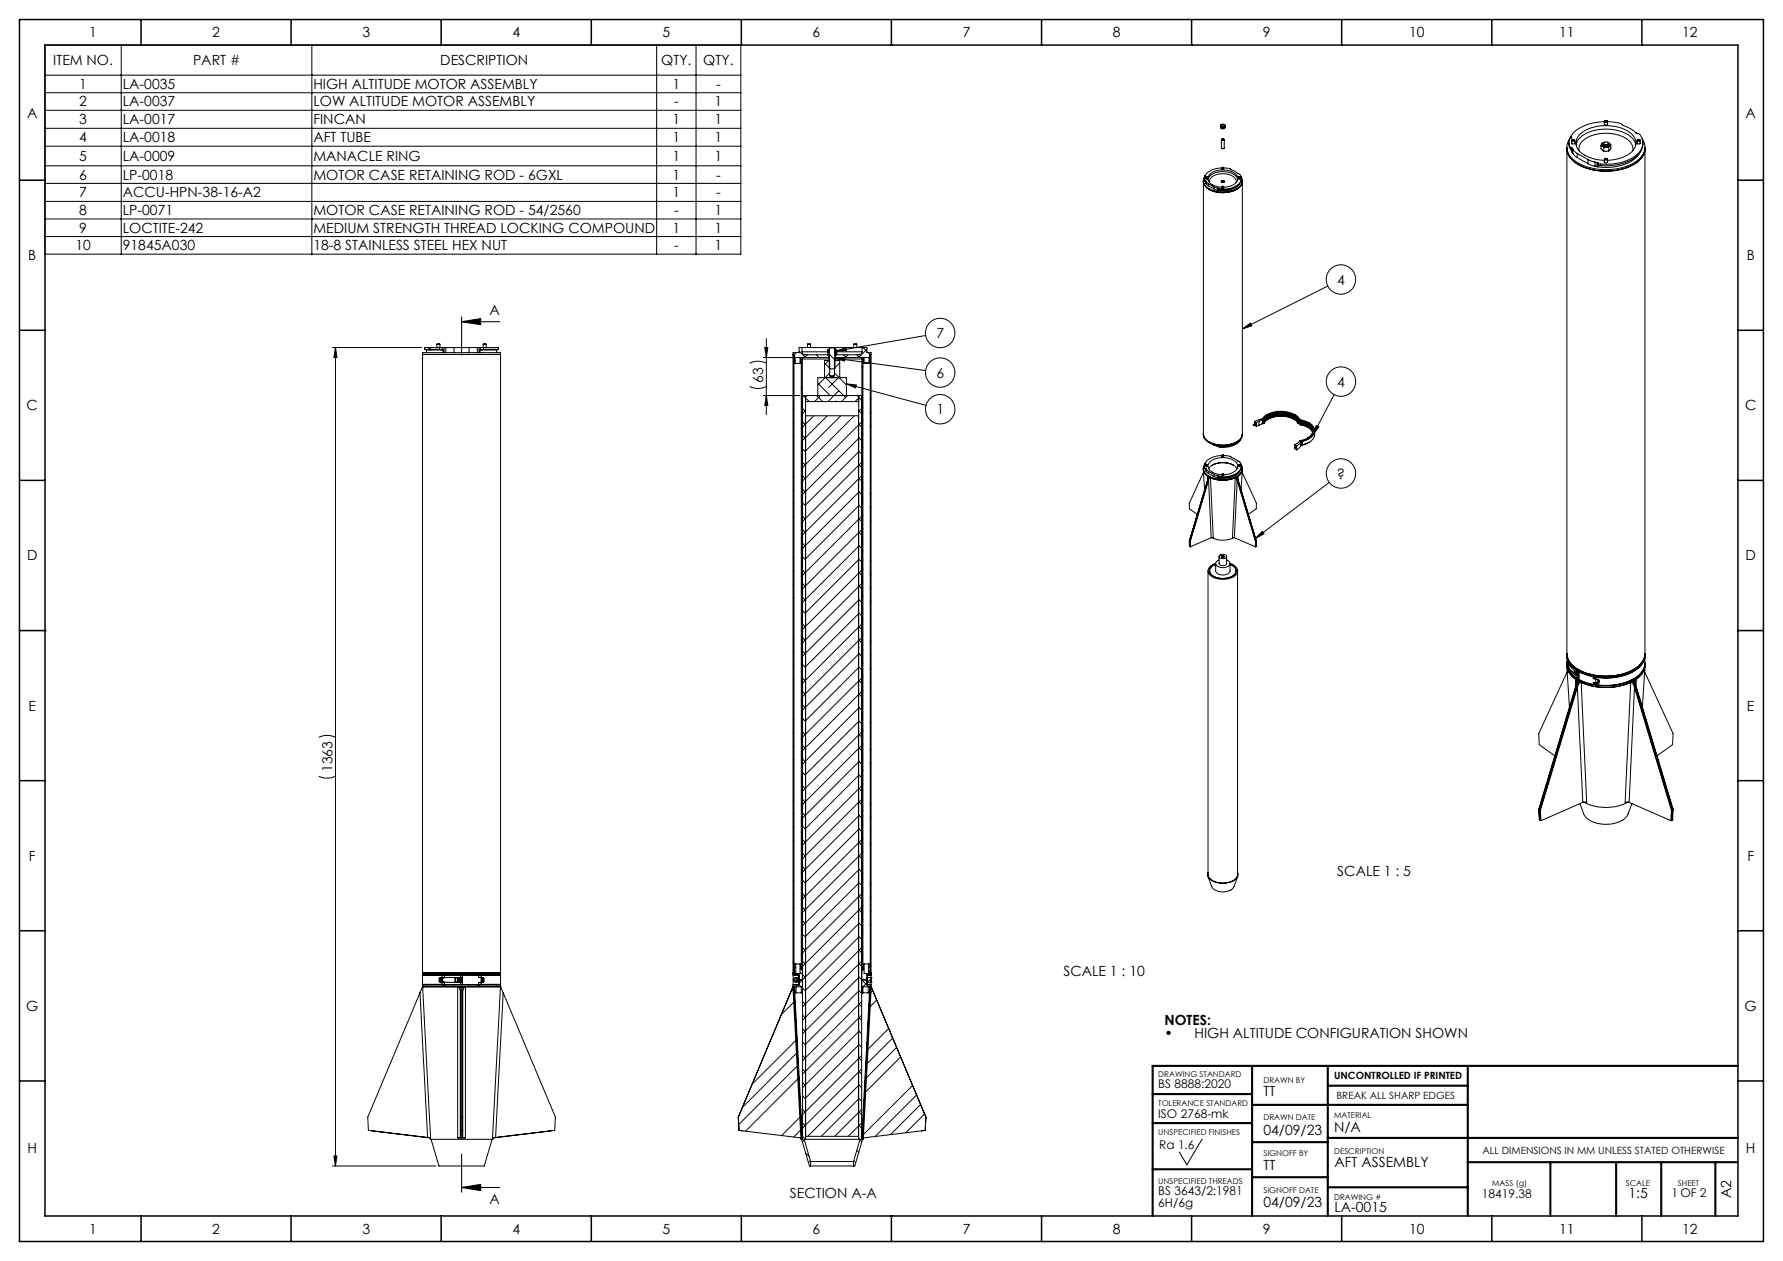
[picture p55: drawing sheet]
<svg xmlns="http://www.w3.org/2000/svg" width="420mm" height="297mm" viewBox="0 0 420 297" stroke-linecap="round" stroke-linejoin="round" font-family="sans-serif">
<defs><g id="words">
<g font-size="3.3">
<text x="21" y="8.8">1</text>
<text x="50" y="8.8">2</text>
<text x="85.4" y="8.8">3</text>
<text x="120.7" y="8.8">4</text>
<text x="156.1" y="8.8">5</text>
<text x="191.4" y="8.8">6</text>
<text x="226.8" y="8.8">7</text>
<text x="262.1" y="8.8">8</text>
<text x="297.5" y="8.8">9</text>
<text x="331.9" y="8.8">10</text>
<text x="367.3" y="8.8">11</text>
<text x="396.3" y="8.8">12</text>
<text x="12.5" y="15.3">ITEM NO.</text>
<text x="45.5" y="15.3">PART #</text>
<text x="103.7" y="15.3">DESCRIPTION</text>
<text x="155.7" y="15.3">QTY.</text>
<text x="165.7" y="15.3">QTY.</text>
<text x="18.7" y="20.9">1</text>
<text x="28.9" y="20.9">LA-0035</text>
<text x="73.8" y="20.9">HIGH ALTITUDE MOTOR ASSEMBLY</text>
<text x="158.4" y="20.9">1</text>
<text x="168.7" y="20.9">-</text>
<text x="6.4" y="27.7">A</text>
<text x="18.7" y="25.1">2</text>
<text x="18.7" y="29.3">3</text>
<text x="28.9" y="25.1">LA-0037</text>
<text x="28.9" y="29.3">LA-0017</text>
<text x="73.8" y="25.1">LOW ALTITUDE MOTOR ASSEMBLY</text>
<text x="73.8" y="29.3">FINCAN</text>
<text x="158.4" y="29.3">1</text>
<text x="158.8" y="25.1">-</text>
<text x="168.3" y="25.1">1</text>
<text x="168.3" y="29.3">1</text>
<text x="411.2" y="27.7">A</text>
<text x="18.7" y="33.5">4</text>
<text x="28.9" y="33.5">LA-0018</text>
<text x="73.8" y="33.5">AFT TUBE</text>
<text x="158.4" y="33.5">1</text>
<text x="168.3" y="33.5">1</text>
<text x="18.7" y="37.9">5</text>
<text x="28.9" y="37.9">LA-0009</text>
<text x="73.8" y="37.9">MANACLE RING</text>
<text x="158.4" y="37.9">1</text>
<text x="168.3" y="37.9">1</text>
<text x="18.7" y="42.3">6</text>
<text x="18.7" y="46.5">7</text>
<text x="28.9" y="42.3">LP-0018</text>
<text x="28.9" y="46.5">ACCU-HPN-38-16-A2</text>
<text x="73.8" y="42.3">MOTOR CASE RETAINING ROD - 6GXL</text>
<text x="158.4" y="42.3">1</text>
<text x="158.4" y="46.5">1</text>
<text x="168.7" y="42.3">-</text>
<text x="168.7" y="46.5">-</text>
<text x="18.7" y="50.7">8</text>
<text x="28.9" y="50.7">LP-0071</text>
<text x="73.8" y="50.7">MOTOR CASE RETAINING ROD - 54/2560</text>
<text x="158.8" y="50.7">-</text>
<text x="168.3" y="50.7">1</text>
<text x="17.8" y="59">10</text>
<text x="18.7" y="54.8">9</text>
<text x="28.9" y="54.8">LOCTITE-242</text>
<text x="28.9" y="59">91845A030</text>
<text x="73.8" y="54.8">MEDIUM STRENGTH THREAD LOCKING COMPOUND</text>
<text x="73.8" y="59">18-8 STAINLESS STEEL HEX NUT</text>
<text x="158.4" y="54.8">1</text>
<text x="158.8" y="59">-</text>
<text x="168.3" y="54.8">1</text>
<text x="168.3" y="59">1</text>
<text x="6.7" y="61.3">B</text>
<text x="411.5" y="61.3">B</text>
<text x="315" y="67">4</text>
<text x="115.3" y="74.2">A</text>
<text x="220.6" y="79.6">7</text>
<text x="220.6" y="88.9">6</text>
<text x="179.8" y="90.1" transform="rotate(-90 179.8 90.1)">63</text>
<text x="315" y="91.1">4</text>
<text x="6.3" y="96.6">C</text>
<text x="220.6" y="97.6">1</text>
<text x="411.1" y="96.6">C</text>
<text x="314.9" y="112.7">?</text>
<text x="6.4" y="132">D</text>
<text x="411.2" y="132">D</text>
<text x="6.7" y="167.3">E</text>
<text x="411.5" y="167.3">E</text>
<text x="78.3" y="181.9" transform="rotate(-90 78.3 181.9)">1363</text>
<text x="6.8" y="202.7">F</text>
<text x="411.6" y="202.7">F</text>
<text x="315" y="206.3">SCALE 1 : 5</text>
<text x="250.5" y="229.8">SCALE 1 : 10</text>
<text x="6.2" y="238">G</text>
<text x="411" y="238">G</text>
<text x="274.3" y="241.4">NOTES:</text>
<text x="274.3" y="244.6">•</text>
<text x="281.4" y="244.6">HIGH ALTITUDE CONFIGURATION SHOWN</text>
<text x="297.6" y="258.2">TT</text>
<text x="297.6" y="267.3">04/09/23</text>
<text x="314.3" y="266.5">N/A</text>
<text x="6.5" y="271.6">H</text>
<text x="297.6" y="275.6">TT</text>
<text x="314.3" y="274.8">AFT ASSEMBLY</text>
<text x="411.3" y="271.6">H</text>
<text x="115.3" y="283.4">A</text>
<text x="186.1" y="282.2">SECTION A-A</text>
<text x="297.6" y="284.4">04/09/23</text>
<text x="314.3" y="285.4">LA-0015</text>
<text x="383.6" y="282">1:5</text>
<text x="407.8" y="282.2" transform="rotate(-90 407.8 282.2)">A2</text>
<text x="21" y="290.6">1</text>
<text x="50" y="290.6">2</text>
<text x="85.4" y="290.6">3</text>
<text x="120.7" y="290.6">4</text>
<text x="156.1" y="290.6">5</text>
<text x="191.4" y="290.6">6</text>
<text x="226.8" y="290.6">7</text>
<text x="262.1" y="290.6">8</text>
<text x="297.5" y="290.6">9</text>
<text x="331.9" y="290.6">10</text>
<text x="367.3" y="290.6">11</text>
<text x="396.3" y="290.6">12</text>
</g>
<g font-size="2.8">
<text x="272.8" y="256.3">BS 8888:2020</text>
<text x="272.8" y="263.2">ISO 2768-mk</text>
<text x="273.1" y="270.7">Ra 1.6</text>
<text x="272.8" y="281.3">BS 3643/2:1981</text>
<text x="393.8" y="281.9">1 OF 2</text>
<text x="272.8" y="284.2">6H/6g</text>
<text x="349.1" y="282.2">18419.38</text>
</g>
<g font-size="2.4">
<text x="314.3" y="254.2">UNCONTROLLED IF PRINTED</text>
<text x="314.8" y="258.7">BREAK ALL SHARP EDGES</text>
<text x="349.2" y="271.7">ALL DIMENSIONS IN MM UNLESS STATED OTHERWISE</text>
</g>
<g font-size="1.9">
<text x="272.8" y="253.6">DRAWING STANDARD</text>
<text x="297.6" y="255">DRAWN BY</text>
<text x="272.8" y="260.6">TOLERANCE STANDARD</text>
<text x="297.6" y="263.9">DRAWN DATE</text>
<text x="314.3" y="263.2">MATERIAL</text>
<text x="272.8" y="267.3">UNSPECIFIED FINISHES</text>
<text x="297.6" y="272.3">SIGNOFF BY</text>
<text x="314.3" y="271.7">DESCRIPTION</text>
<text x="272.8" y="278.7">UNSPECIFIED THREADS</text>
<text x="297.6" y="281">SIGNOFF DATE</text>
<text x="351.5" y="279.3">MASS (g)</text>
<text x="382.9" y="279.3">SCALE</text>
<text x="395.2" y="279.3">SHEET</text>
<text x="314.3" y="282.6">DRAWING #</text>
</g>
</g></defs>
<g fill="none" stroke="#000" stroke-width=".24">
<path d="M10.6 10.6h163.9v49.3h-163.9zM10.6 17.7h163.9M28.6 10.6v49.3M73.5 10.6v49.3M154.7 10.6v49.3M164 10.6v49.3M10.6 21.8h163.9M10.6 26h163.9M10.6 30.2h163.9M10.6 34.4h163.9M10.6 39h163.9M287.5 29.6v.4l.3 .3"/>
<path d="M287.5 29.6l.1 .1M287.6 29.4v.3M287.6 29.4l-.1 .2M287.6 29.7l.5 .2M287.6 29.7l.2 .2M287.7 32.9v1.9l.3 .2 .4-.1v-2M287.7 29.5l.2-.1a.28 .28 0 0 1 .4 0 .28 .28 0 0 1 0 .4 .28 .28 0 0 1-.4-.1zM287.8 35h.5M287.8 29.9v.4M287.8 32.8a.25 .25 0 0 1 .4-.2 .25 .25 0 0 1 .1 .4 .25 .25 0 0 1-.4 0zM287.9 32.7a.24 .24 0 0 0 .2 .4 .24 .24 0 0 0 .2-.4M287.9 39.5a4.7 4.7 0 0 0-4 1.8"/>
<path d="M287.9 39.8v.1M287.9 39.5v.4M288 39.4l-.1 .1 .2 .1 .1-.1v-.1M288 29.3l-.4 .1M288 29.3l.5 .1M288.1 29.9h-.3M288.1 29.9h.3M288.2 39.5l1.6 .3 2 1.1a1.61 1.61 0 0 1-.5 2.8l-1.6 .7-2.3 .1M288.2 39.8l-.3 .1M288.2 39.5v.4M288.4 30.3h-.6M288.4 29.9v.4"/>
<path d="M288.5 29.4v.3M288.5 29.4l.1 .2M288.5 29.7l-.4 .2M288.5 29.7l-.1 .2M288.6 29.6v.4l-.2 .3M288.6 29.6l-.1 .1M369.1 34.7v119.6a4.8 4.8 0 0 0 3.2 4 14.2 14.2 0 0 0 13.3-.8 4.2 4.2 0 0 0 1.9-3.2v-119.6M369.1 35a4.8 4.8 0 0 0 3.2 4 14.2 14.2 0 0 0 13.3-.8 4.2 4.2 0 0 0 1.9-3.2M369.6 33.7l.1 1M369.7 34.4l.4 .3M369.7 34.7l.4 .5M369.7 34.4v.3"/>
<path d="M369.8 32.7a3.6 3.6 0 0 0 1.1 5.1 13.7 13.7 0 0 0 15.1-.2 3.5 3.5 0 0 0 .8-4.9M369.9 32.4v.1M369.9 32.3h.2M369.9 32.3v.2M370 32.5a1.91 1.91 0 0 0-.3 1.9M370.1 35.1l.1 .7M370.1 32.3l.1 .1-.2 .1M370.1 32.3v.2M370.1 34.7l.3 .2M370.1 35.2h.1v.6M370.1 34.7v.5M370.2 33.5a.37 .37 0 0 0 .2 .5 .37 .37 0 0 0 .5-.2"/>
<path d="M370.2 33l.1 .9M370.2 35.8l.2 .1M370.4 35.9l.1 .2M370.4 34.9l.1 .3M370.4 34.9v1M370.4 32.9l-.1 .1a.29 .29 0 0 0 .3 .2 .29 .29 0 0 0 .2-.3M370.5 36.1l1 1M370.5 35.2l1 .9M370.5 35.2v.9M370.9 33.5v.3M370.9 33v.9M371.3 34.1a4.9 4.9 0 0 1 4.1-3.3 10 10 0 0 1 9.1 1.8l.5 .6 .3 .9"/>
<path d="M371.5 37.1l2.6 1.5M371.5 36.1l2.6 1.5M371.5 36.1v1M372 35.5a3.2 3.2 0 0 1 2.3-3.3 9.6 9.6 0 0 1 9.4 .9 2.55 2.55 0 0 1 .9 2.4M374.1 38.6l1.6 .5M374.1 37.6l1.6 .6M374.1 37.6v1M375.7 39.1l.5 .1M375.7 38.2l.5 .1M375.7 38.2v.9M376.2 39.2l.2 .1M376.2 38.3l.3 .1"/>
<path d="M376.2 38.3v.9M376.5 38.4l.5 .3M376.5 38.9l.5 .1M376.5 38.4v.5M376.5 38.9l-.1 .4M377 38.7v.3M377.1 34.2v.8l.7 .6M377.1 34.2l.4 .2M377.4 33.8l-.1 .3 .2 .3M377.4 33.8l-.3 .4M377.5 34.4l.8 .3M377.5 34.4l.3 .4"/>
<path d="M377.6 33.8a.67 .67 0 0 0 .7 .7 .67 .67 0 0 0 .7-.7M377.8 33.6l-.4 .2M377.8 34.8v.8M377.8 33.6a.41 .41 0 0 0-.1 .5 .41 .41 0 0 0 .6 .1 .42 .42 0 0 0 .5-.1 .42 .42 0 0 0 0-.5M377.8 33.6a.5 .5 0 0 1 .6-.2 .5 .5 0 0 1 .3 .5 .5 .5 0 0 1-.5 .2 .5 .5 0 0 1-.4-.5zM377.9 37.8a7.6 7.6 0 0 1-6.4-3 3.1 3.1 0 0 1 1.9-4.1 10.7 10.7 0 0 1 10.8 .7 2.81 2.81 0 0 1-.4 4.8 9.7 9.7 0 0 1-5.2 1.6M377.9 38a.36 .36 0 0 0 .4 .4 .36 .36 0 0 0 .3-.4M377.9 29.1a.36 .36 0 0 0 .4 .4 .36 .36 0 0 0 .3-.4M377.9 37.5l.1 .8M377.9 33.5l-.1 .1M378 29.4l-.1-.8a10.5 10.5 0 0 0-7.5 2.9l-.5 .8M378 28.5a.25 .25 0 0 1 .3-.2 .25 .25 0 0 1 .2 .3h-.4z"/>
<path d="M378.1 37.3h.4v.2l-.4 .1zM378.1 37.3l-.2 .1a.3 .3 0 0 0 .4 .3 .3 .3 0 0 0 .2-.3v-.1M378.1 28.4h-.1M378.3 34.7l-.5 .1M378.3 34.7h.6M378.5 28.4l.1 .1a.34 .34 0 0 1-.3 .3 .34 .34 0 0 1-.4-.3l.1-.1M378.6 29.4v-.8l.5 .1a5.4 5.4 0 0 1 3 .5l.1 .3a10.5 10.5 0 0 1 3.5 1.9l.1 .1a2.77 2.77 0 0 1 .4 4.3 11 11 0 0 1-9.2 2.9M378.6 37.5v.8M378.7 33.5l.1 .1M378.7 33.6h.1M378.8 33.6l.3 .2M378.9 35.6h-1.1"/>
<path d="M378.9 34.7v.9M379.1 33.8l.2 .3-.1 .3M379.1 33.8l.3 .3M379.2 34.4l-.9 .3M379.2 34.4l-.3 .3M379.4 34.1a1.41 1.41 0 0 1-.5 1.5M379.4 34.1l-.2 .3M385.3 31.2l.3 .2M385.6 33.5a.36 .36 0 0 0 .4 .4 .36 .36 0 0 0 .4-.4M385.6 33l.1 .9M385.7 32.9h.6a.26 .26 0 0 1-.3 .2 .26 .26 0 0 1-.3-.2zM385.8 32.9h.1"/>
<path d="M386.1 36.2a9.6 9.6 0 0 1-8.4 3.2l-1.3-.1M386.2 32.9l.1 .1a.34 .34 0 0 1-.3 .2 .34 .34 0 0 1-.3-.2l.1-.1M386.4 33l-.1 .9M387 33.7a4.4 4.4 0 0 1-3.2 4.2 13.8 13.8 0 0 1-6.8 1.1M10.6 43.2h163.9M10.6 47.4h163.9M10.6 51.6h163.9M10.6 55.7h163.9M283.5 42.5v59.9a3.4 3.4 0 0 0 3.3 2.5 5.7 5.7 0 0 0 5.7-1.8l.1-.6v-60M283.5 42.7a3.1 3.1 0 0 0 3 2.5 5.7 5.7 0 0 0 6-1.7l.1-.8M283.7 42.1v.5M283.7 42.4l.3 .2"/>
<path d="M283.7 42.6l.3 .2M283.7 42.4v.2M283.8 41.5a2 2 0 0 0 1.3 3.1 6.6 6.6 0 0 0 7.1-.9 1.7 1.7 0 0 0 .1-2.2M283.9 41.4l-.2 1M283.9 41.3v.1M283.9 41.3v.2M283.9 42.8l.1 .3M283.9 41.4v.1M284 42.6l.1 .1M284 42.8v.3M284 42.6v.2M284 42l.1 .2 .2-.1"/>
<path d="M284 41.7l.1 .4M284 43.1l.1 .1M284.1 43.2l.1 .1M284.1 42.7l.1 .1M284.1 41.6v.2l.3-.1-.1-.1M284.1 42.7v.5M284.2 43.3l.5 .5M284.2 42.8l.5 .5M284.2 42.8v.5M284.4 42l-.1 .1M284.4 41.7l-.1 .4M284.5 42.3a3.9 3.9 0 0 1 4.7-1.8l1.4 .6 .7 .5 .3 .7"/>
<path d="M284.7 43.8l1.2 .7M284.7 43.3l1.2 .7M284.7 43.3v.5M284.9 43a2.1 2.1 0 0 1 2.2-2 3.6 3.6 0 0 1 4.1 1.5v.5M285.9 44.5l.9 .3M285.9 44l.9 .3M285.9 44v.5M286.8 44.8h.2M286.8 44.3h.2M286.8 44.3v.5M287 44.8l.1 .1M287 44.3l.2 .1"/>
<path d="M287 44.3v.5M287.2 44.4l.2 .1M287.2 44.6l.2 .1M287.2 44.4v.2M287.2 44.6l-.1 .3M287.4 44.5v.2M287.8 42.9h.6M287.8 42.6l.1-.1a.32 .32 0 0 1 .4 0 .32 .32 0 0 1 .1 .5 .32 .32 0 0 1-.5 0 .21 .21 0 0 1-.2-.2 .21 .21 0 0 1 .1-.2zM287.8 42.9a.28 .28 0 0 1 .3-.3 .28 .28 0 0 1 .2 .3M287.9 44.1a3.2 3.2 0 0 1-3.4-2 2.7 2.7 0 0 1 2.9-2.1 3.9 3.9 0 0 1 4.1 1.7 2.16 2.16 0 0 1-2.1 2.2l-1.2 .2M287.9 44.2l.1 .2 .2-.2M287.9 44v.4"/>
<path d="M288 43.9h.2zM288 43.9v.2l.2-.1v-.1M288.2 44v.4M291.6 40.8l.1 .1M291.7 42l.1 .2 .3-.2M291.7 41.7l.1 .4M291.8 41.6v.2l.3-.1-.1-.1M292 43.3a5.1 5.1 0 0 1-4.9 1.6M292.1 41.7l-.1 .4M292.4 42.1a2.66 2.66 0 0 1-2.4 2.4l-2.6 .2M180.5 79.7v17.9M218.1 79l-21.1 3.7"/>
<path d="M292.6 77.5l2-1.4 .3 .6zM312.8 67.4l-20.2 10.1M78.3 81.9h21M79 81.9l.4 2.3h-.8zM79 81.9v192.7M99.5 83.1h18.4v146.5h-18.4zM99.5 83.5h9.2zM100 82.3h1.1M100 82.3l.4 .1M100.4 82.4h4M100.4 82.4v.7M101.1 81.9h-1.1v.4"/>
<path d="M101.1 81.9h.2M101.1 82.3h.1M101.1 81.9v.4M101.2 81.9v.4M101.3 82.3l.2 .1-.3-.1M101.3 82.3h2.2M101.3 81.9h2.2M101.3 81.9v.4M102.9 81.1h.7M102.9 81.1v.8M103.5 82.3l.7 .1M103.5 81.9h.7"/>
<path d="M103.5 81.9v.4M103.6 81.1v.8M104.2 82.4h.2M104.2 81.9h.4M104.2 81.9v.5M104.4 82.4v.7M104.6 81.9h.4M104.6 81.9v1.2M105 81.9h1.9M105 81.9v1.2M106.9 81.9v1.2M106.9 81.9h3.6"/>
<path d="M108.7 83.5h9.2zM110.5 81.9h1.9M110.5 81.9v1.2M112.4 81.9h.4M112.4 81.9v1.2M112.8 81.9h.4M112.8 81.9v1.2M113.1 82.4h3.9M113.1 82.4v.7M113.2 81.9h.7M113.2 81.9v.5M113.2 82.4h-.1"/>
<path d="M113.8 81.1h.7M113.8 81.1v.8M113.9 82.3l-.7 .1M113.9 82.3h3.5M113.9 81.9h3.5v.4M113.9 81.9v.4M114.5 81.1v.8M117 82.4v.7M117.4 82.3l-.4 .1M176.6 91a4.3 4.3 0 0 0 3.9 0M176.6 85.5a4.3 4.3 0 0 1 3.9 0M179.8 84.2h8.7v1.4"/>
<path d="M179.8 93.2h8.6M180.1 81.9h.8l-.4 2.3zM180.5 93.2l.4 2.3h-.8zM186.8 83.5h.4v.4h-.2M187 83.5v145.6M187 85.6h.3M187 93.1l-.2 .2M187 96.2l-.2 .3M187 84.6l.3 .3M187 99.4l-.2 .2M187 83.5l-.2 .3M187.3 85.6h1.2"/>
<path d="M187.3 84.2v1.4M187.5 83.1l-.4 .4M188.2 82.7l1.5 1.5M188.5 85.6h.3M188.8 85.6h.1M188.8 84.5h.2M188.9 81.9h14.2M188.9 82.9a.72 .72 0 0 0 .7 .6h5.7M188.9 82.9h6.1M188.9 81.9h-.7v1.2h-1.4v146.5h1.4v2.4h-1.4v.4M188.9 81.9v1M189 91.1l-.2 .3"/>
<path d="M189 94.3l-.2 .2M189 97.4l-.2 .3M189 84.5h6.3M189 84.5v143.6M189 99.4l.7 .7M189 96.2l.7 .7M189.2 93.2l1.4 1.4M189.7 99.9l-.7 .7M189.7 96.7l-.7 .7M189.7 93.2v175.1M189.7 94.6h12.6M189.8 97.9h12.4v169.7h-12.4z"/>
<path d="M190.1 93.2l-.4 .3M190.2 83.5l-.6 .7M190.2 81.1h.7M190.2 81.1v.8M190.9 81.1v.8M191.7 97.9l-1.9 1.9M192.3 83.5l.6 .7M192.4 93.2l1.4 1.4M192.6 90.3l2.9 2.9M192.6 93.2v-4.3h6.8v4.3M193.3 93.2l-1.4 1.4M194.2 85.5l1.2 1.2"/>
<path d="M194.5 88.9l4.7 4.7M194.9 97.9l-5.1 5.1M195 83.5h.1M195 82.4h.1M195 82.4v1.1M195 82.4h.3M195.2 83.5l.1 .1M195.2 84.9l-1 1M195.2 84.9h.1M195.2 84.9h-1v4M195.2 84.9l.2 .2v3.4M195.3 83.6h.1"/>
<path d="M195.3 84.2h.1M195.3 84.2h-6.5v144.2h.2M195.3 83.6v.6M195.3 83.4l1.4 1.4M195.4 87.8l-2.8 2.9M195.4 88.5h1.2M195.4 88.5l.6 .3 .6-.3M195.5 81.9h1l.2 .2v4.6l-.2 .2-1.2-.2v-4.6zM196.6 87.8l1 1.1M196.7 84.5h6.3M196.7 84.9h.1M196.7 82.4h.3"/>
<path d="M196.7 84.2h6.6v144.2h-.3M196.7 83.6h.1M196.7 84.4l2.4-.1-.1 .7zM196.7 84.4l21.3 2.9M196.7 83.6v.6M196.8 84.9h1v4M196.8 84.9l-.2 .2v3.4M196.8 94.4l.2 .2M196.8 83.5l-.1 .1M197 82.4v1.1zM197 83.1l-.3 .3M197 82.7l2.3-.8 .1 .7z"/>
<path d="M197.1 82.9h6M197.6 92l-2.5 2.6M197.7 88.9l1.6 1.7M197.8 85.5l-1.2 1.2M197.8 88.7l-2.6 2.6M198.1 97.9l-8.3 8.3M198.6 83.5l.7 .7M199.4 90.4l2.3 .3-.2 .7zM199.4 90.4l18.7 5.1M199.7 93.2l-1.5 1.4M199.7 83.5l-.6 .7M201.1 81.1h.7"/>
<path d="M201.1 81.1v.8M201.2 97.9l-11.4 11.5M201.8 83.5l.6 .7M201.8 81.1v.8M201.9 93.2l1.1 1M202.3 93.7l-.9 .9M202.3 99.9l.7 .7M202.3 96.7l.7 .7M202.3 93.2v175.1M203 93.2h-14v175.1M203 99.4l-.7 .7M203 84.5v183.8"/>
<path d="M203 84.5h.3M203.1 82.9a.68 .68 0 0 1-.7 .6h-5.7M203.1 81.9h1.1v1.2h1v146.5h-1v2.4h1v.4M203.1 81.9v1M203.3 99.1l-.3 .2M203.3 95.9l-1 1M203.3 86.4l-.3 .2M203.3 85.6h.1M203.3 85.6h.2M203.3 81.9l.9 .9M203.5 85.6h1.2M203.5 85.6v-1.4h1.2v1.4"/>
<path d="M204.2 82.3l-1.9 1.9M204.5 83.1l.4 .4M204.7 85.6h.3M205 83.5v145.6M205.2 83.5h-.4v.4h.2M205.2 97.1l-.2 .2M205.2 94l-.2 .2M205.2 84.4l-.2 .2M295.2 100l.4-.2 .2 .1-.4 .3M295.2 100l.2 .2zM295.5 99.8a.19 .19 0 0 1 .2-.1 .19 .19 0 0 1 .2 .2 .19 .19 0 0 1-.3 .2M295.5 99.3v.4"/>
<path d="M295.5 99.3l.5 .2M295.5 99.7l.4 .1-.1 .3M296 99.5v1M296.6 99.2l.7-.3-.1-.2-1.7 .6M296.6 99.2l-.6 .3M296.6 99.2v.9M297.3 98.9h.1M297.3 98.8v.3h.2M297.3 99.6v.2l-.7 .3M297.3 98.7l.2 .2 .3-.1M297.3 99h.5M297.3 99.6l.5 .1"/>
<path d="M297.4 98.7l.3 .1M297.4 98.7a5.6 5.6 0 0 1 5.7-1.7l2 .7 1 1M297.4 99.7h.1M297.4 98.7h-.1M297.4 99.7h.3M297.4 98.8h.1M297.4 98.8h.2M297.5 98.7l-.1 .1M297.5 99.6h-.2M297.5 98.7h.1M297.5 99.1v.5M297.6 98.7h.1"/>
<path d="M297.6 99.1h-.1M297.6 99.6h-.1M297.6 98.7l.1 .1M297.6 99.1v.5M297.7 98.8a5.4 5.4 0 0 1 6.1-1.4l1 .4 1 1M297.7 98.8h.1M297.8 99l-.2 .1M297.8 99.4l-.2 .2M297.8 98.8a5.4 5.4 0 0 1 5.9-1.4l1.3 .6 .7 .8M297.8 99.5l-.2 .1M297.8 99.7a5.4 5.4 0 0 1 5.9-1.4l1.1 .4 .9 1M297.8 99.2v.1"/>
<path d="M297.8 98.8v.9M297.8 99.3v.1M297.8 98.9v.1M297.8 99.4v.1M297.8 98.9a5.9 5.9 0 0 1 6.8-1l1 1M297.8 99.3a5.7 5.7 0 0 1 6.2-1.1l1 .5 .6 .6M297.8 98.9h.1M298.5 97.6l-1.2 1.1M298.7 97.7h.1M298.7 97.7h.2M298.7 98.3h.1M298.7 98.3l-.9 .7"/>
<path d="M298.7 98.3l-.9 .8M298.7 98.1v.2M298.7 97.6l.1 .1zM298.7 97.6v.1M298.8 98.7a6.6 6.6 0 0 1 5.9 0M298.8 97.6h.1M298.9 97.6v.1M298.9 98v.3h-.2M298.9 98.2a6.2 6.2 0 0 1 6.8 .9M298.9 98.2a6.4 6.4 0 0 1 6.8 .8M305 97.6h.1M305 97.6l1.1 1.1"/>
<path d="M305.6 98.9h.1M305.6 99.3l.1 .1M305.7 98.9v.1M305.7 99.4v.1M305.7 99.5h.1M305.7 99.7h.4M305.7 99.2l-.1 .1M305.7 99l.1 .1M305.7 99.4l.1 .1M305.7 98.8v.9M305.7 99.3v.1M305.8 98.8h-.1"/>
<path d="M305.8 99.7h.1M305.8 99.1l.4 .2M305.8 99.1v.4M305.8 99.5l.4 .3M305.8 99.7h.3l.2 .3M305.8 98.8h.1M305.8 98.8h.2M305.9 98.7l-.1 .1M305.9 98.7h.1M306 98.7v.1M306.1 98.7l-.3 .1M306.1 98.7h.1"/>
<path d="M306.1 98.8v.4l.2 .1M306.1 98.7l-.1 .2-.3-.1M306.1 99h-.4M306.1 98.9l.1 .1M306.2 98.9l.1 .2M306.2 99.8h.1M306.2 99.3h.1M306.2 98.9h.1M306.2 99.3v.5M306.3 100h.1M306.3 99h.1M306.3 99.1a3.1 3.1 0 0 1 3 2.4 2.24 2.24 0 0 1-1.3 1.7"/>
<path d="M306.3 99.3l.2 .1M306.3 99.8l.2 .1M306.3 99.1v.2M306.3 99.8v.2M306.3 99h.1zM306.3 99.1a3 3 0 0 1 3 2.4 3.4 3.4 0 0 1-3.1 2.3l.2 .1M306.3 99.1l-.1-.1a3.5 3.5 0 0 1 3.4 2.2 2.85 2.85 0 0 1-2.5 2.6l-.7 .1M306.3 99.1h.1M306.4 99h.1M306.5 99.4h.1M306.5 99.9h.1M306.5 99.4l1.7 .6a2.09 2.09 0 0 1 1.1 1.6"/>
<path d="M306.5 99.9l1.9 .7 .5 .5 .3 .7M306.6 99.6h.1M306.6 99.4l-.1 .4h-.3M306.7 99.6h.1M306.7 99.6l-.2 .3M306.7 99.7l-.2 .2M306.7 99.7l1.6 .7 .9 .8M306.7 99.7l1.7 .6 .7 .7M306.7 99.7h.1M306.7 99.4v.3M308.3 99.6a2.02 2.02 0 0 1 1.4 1.9 2.02 2.02 0 0 1-1.5 1.9l-1.9 .6-.1-.2M314.3 92.9l-5 9.5"/>
<path d="M187 115.3l-.2 .2M187 118.5l-.2 .2M187 112.1l-.2 .2M187 102.6l-.2 .2M189 113.3l-.2 .3M189 110.2l-.2 .2M189 100.6l-.2 .3M189 116.5l-.2 .3M189 119.7l-.2 .2M189 108.9l.7 .7M189 118.4l.7 .7M189 115.2l.7 .8"/>
<path d="M189 112.1l.7 .7M189 105.7l.7 .7M189 102.5l.7 .8M189.6 103.2l-.6 .6M189.6 115.9l-.6 .6M189.7 109.4l-.7 .7M202.2 100.1l-13.2 13.2M202.2 116l-12.4 12.4M202.2 112.8l-13.2 13.2M202.2 103.3l-12.4 12.4M202.2 106.4l-12.4 12.5M202.2 119.1l-12.4 12.5"/>
<path d="M202.3 103.1l.7 .7M202.3 118.9l.7 .7M202.3 115.8l.7 .7M202.3 112.6l.7 .7M202.3 109.4l.7 .7M202.3 106.2l.7 .7M202.3 115.9v.1M202.3 103.2v.1M203 112.1l-.7 .7M203 108.9l-14 13.9M203.3 118.1l-.3 .3M203.3 114.9l-.3 .3"/>
<path d="M203.3 102.2l-.3 .3M203.3 105.4l-.3 .3M205.2 119.4l-.2 .2M205.2 113l-.2 .2M205.2 100.3l-.2 .2M205.2 116.2l-.2 .2M205.2 103.5l-.2 .2M283.4 110.5l.4 4.9M283.5 102.2a3.1 3.1 0 0 0 3 2.5 5.7 5.7 0 0 0 6-1.8l.1-.7M283.5 111.2l-3.4 7.3 .1 1.3 1.8 1.3M283.7 109.8v.5M283.7 110.1l.3 .2"/>
<path d="M283.7 110.3l.3 .2M283.7 110.1v.2M283.8 109.3a2 2 0 0 0 1.3 3 6.6 6.6 0 0 0 7.1-.9 1.7 1.7 0 0 0 .1-2.1M283.9 109.2l-.2 .9M283.9 109.1v.1M283.9 109.1h.1M283.9 110.5l.1 .3M284 110.3l.1 .1M284 110.5v.3M284 110.3v.2M284 109.7l.1 .2h.2M284 109.5l.1 .4"/>
<path d="M284 110.8l.1 .1M284.1 109.4v.2l.3-.1-.1-.1M284.1 110.9l.1 .1M284.1 110.4l.1 .1M284.1 110.4v.5M284.2 111l.5 .5M284.2 110.5l.5 .5M284.2 110.5v.5M284.4 109.7l-.1 .2M284.4 109.5l-.1 .4M284.5 112.1a2.08 2.08 0 0 1-1-1.9 2.12 2.12 0 0 0 1.3 2.1M284.5 112.1v.1"/>
<path d="M284.5 112.1v.8M284.5 112.2v.6l-4.4 14.6M284.5 112.2h.1M284.6 112.2l.1 .1M284.6 112.2l.2 .1M284.7 111v.5M284.7 111.5l1.2 .7M284.7 111l1.2 .7M284.7 113.1l.6 13.5M284.7 113.1l-4.4 14.5M284.7 110.4a4.6 4.6 0 0 1 6.7 0M284.7 112.3h.1"/>
<path d="M284.7 112.3l-4.5 15.2M284.8 112.3h.1M284.8 112.3l.2 .1M285 112.4h-.2l-4.5 15.1M285 112.4l.1 .1M285.1 112.5l-.4 .6M285.1 112.5h.1M285.1 112.5l.7 13.9v.3l-.5-.1M285.1 112.5a7.4 7.4 0 0 0 5.9 0M285.6 109.6a5.5 5.5 0 0 1 4.9 0M285.6 104.6l.3 .2M285.9 104.8l.9 .3"/>
<path d="M285.9 112.2l.9 .3M285.9 111.7l.9 .3M285.9 104.7v.1M285.9 111.7v.5M286.8 105.1l.2 .1M286.8 112.5l.2 .1M286.8 112l.2 .1M286.8 104.9v.2M286.8 112v.5M287 105.2h.2M287 112.6h.1M287 112.1h.2"/>
<path d="M287 105v.2M287 112.1v.5M287.1 105h.1M287.2 105l.2 .2M287.2 105.2l.2 .1M287.2 112.1l.2 .2M287.2 112.4h.2M287.2 105v.2M287.2 112.1v.3M287.2 112.4l-.1 .2M287.4 105.2v.1M287.4 112.3v.1"/>
<path d="M287.9 107.3a4.7 4.7 0 0 0-4 1.8M287.9 111.8a3 3 0 0 1-3.3-2 2.93 2.93 0 0 1 3.2-2 3.5 3.5 0 0 1 3.7 1.8 2.29 2.29 0 0 1-2.4 2.1l-.9 .1M287.9 111.9l.1 .2 .2-.2M287.9 107.5v.1M287.9 111.7v.4M287.9 107.2v.4M287.9 111.7h.3zM288 107.1l-.1 .2h.2h.1v-.2M288 111.6v.2l.2-.1v-.1M288.2 107.3l1.6 .2 2 1.2a1.61 1.61 0 0 1-.5 2.8l-1.6 .6-2.3 .2M288.2 107.5l-.3 .1M288.2 111.7v.4"/>
<path d="M288.2 107.2v.4M291 112.5l-.7 14.2 .5-.1M291 112.5l.4 .6M291 112.5h.1M291.1 112.4h.2l4.5 15.1M291.1 112.4l-.1 .1M291.3 112.3h.1M291.3 112.3l-.2 .1M291.4 112.3h.1M291.4 112.3l4.5 15.2M291.4 113.1l-.6 13.5M291.4 113.1l4.4 14.5"/>
<path d="M291.5 112.2l-.1 .1M291.5 112.2l-.2 .1M291.6 112.2v.8l4.4 14.4M291.6 108.6h.1M291.6 112.2h-.1M291.6 112.1a2.08 2.08 0 0 0 1-1.9 2.89 2.89 0 0 1-2.8 2.7 6.9 6.9 0 0 1-5-.6M291.6 112.1v.7M291.6 112.1v.1M291.7 109.7l.1 .2 .3-.2M291.7 109.5l.1 .4M291.8 109.4v.2l.3-.1-.1-.1M292 111.1a5.1 5.1 0 0 1-4.9 1.5"/>
<path d="M292 103.7a5.4 5.4 0 0 1-4.6 1.5M292.1 109.5l-.1 .4M292.3 103.4a4.8 4.8 0 0 1-4.9 1.9M292.4 109.8a2.66 2.66 0 0 1-2.4 2.4l-2.6 .2M292.6 111.2l3.4 7.3-.1 1.3-1.8 1.3M292.7 110.5l-.4 4.9M295.5 100.2h.1M295.5 100.2l.5 .3M296.6 100.1l-.6 .4M305 104.8l.4 .2M305 104.8v.9l.4 .2M305.4 105v.9"/>
<path d="M306.1 103.9v.1M306.2 103.8h.1M306.3 103.8v.1M306.3 103.8l.2 .1zM306.3 100l1.7 .6 .6 .4 .6 .9M306.3 103.8l.1 .1zM306.3 100l1.7 .6M306.3 103.8h.1M306.4 103.8l.1 .1M306.4 103.9v.1M306.5 104.1l-1.1 .9M306.5 104.1l-.4-.1-1.1 .8"/>
<path d="M306.5 104.1v.2v-.1M306.5 104.2h.3M306.6 104.2v.4a1.65 1.65 0 0 1-1.2 1.3M306.6 104.4l.1-.1zM306.6 104.5l.1 .1M306.7 104.6h-.2M306.7 104.4h.1M306.7 104.4l.1 .1M306.7 104.1v.3M306.7 104.2h.1M306.8 104.5l-.1 .1M306.8 104.2v.3"/>
<path d="M309.7 101.5v.8a3.2 3.2 0 0 1-3 2.5l-.2 .1 1.8-.7M310.1 100.2l.6 .3-1.4 1.9zM313.1 113.6l-17.4 13.2M187 137.5l-.2 .3M187 131.2l-.2 .2M187 134.4l-.2 .2M187 121.7l-.2 .2M189 135.6l-.2 .2M189 138.7l-.2 .3M189 132.4l-.2 .2M189 129.2l-.2 .3M189 131.1l.7 .7"/>
<path d="M189 137.5l.7 .7M189 134.3l.7 .7M189 127.9l.7 .7M189 124.8l.7 .7M189 121.6l.7 .7M189.6 128.5l-.6 .6M202.2 122.3l-13.2 13.2M202.2 138.2l-13.2 13.2M202.2 135l-13.2 13.2M202.2 125.5l-13.2 13.2M202.2 128.7l-12.4 12.4M202.2 131.8l-12.4 12.5"/>
<path d="M202.3 138l.7 .7M202.3 134.8l.7 .7M202.3 131.6l.7 .7M202.3 128.4l.7 .7M202.3 125.3l.7 .7M202.3 122.1l.7 .7M202.3 128.5v.1M203 134.3l-.7 .7M203 121.6l-.7 .7M203.3 137.2l-1 1M203.3 124.5l-1 1M203.3 121.3l-.3 .2"/>
<path d="M203.3 134l-.3 .2M205.2 135.2l-.2 .2M205.2 132.1l-.2 .2M205.2 122.5l-.2 .2M205.2 138.4l-.2 .2M280.1 127.4l.1 .1M280.1 127.4l.1 1.3M280.2 128.7l.2 .1M280.2 127.5h.1M280.2 128.7h.1M280.3 127.5v.1M280.3 127.5v1.2"/>
<path d="M280.3 127.6l.1 1.2M284.6 134.4v71.5a2.97 2.97 0 0 0 3.2 2 3.5 3.5 0 0 0 3.7-1.8v-71.7M285.3 126.6l-4.9 2.2M285.5 126.6a5.7 5.7 0 0 0 5.1 0M285.5 126.6h.1M286.4 132.7a1.85 1.85 0 0 0-1.7 2.4 4.7 4.7 0 0 0 6.6 0 1.68 1.68 0 0 0-1.4-2.4h-.2M286.4 132.9a1.5 1.5 0 0 0-1.1 2.4 4.3 4.3 0 0 0 5.7-.3 1.5 1.5 0 0 0-1.3-2.1M286.4 132.7v1.7a1.96 1.96 0 0 0 3.3 0v-1.7M287.2 131.9a.84 .84 0 0 0-.8 .9 .84 .84 0 0 0 .8 .8 1.94 1.94 0 0 0 2.5-.9l-.2-.5-.6-.3M287.2 131.1v1.6a1.05 1.05 0 0 0 1.7 0v-1.6M287.2 130.8a1.01 1.01 0 0 1 1.7 .4 1.04 1.04 0 0 1-1.7-.2zM287.7 131l.2-.1a.32 .32 0 0 1 .4-.1 .32 .32 0 0 1 0 .5 .32 .32 0 0 1-.4-.1z"/>
<path d="M287.8 131.2v-.1l.3-.1 .2 .1v.1M290.8 126.6l4.9 2.2M295.8 127.6l-.1 1.2M295.8 127.5v.1M295.8 127.5v1.2M295.9 128.7h.1M295.9 127.5v1.2M295.9 127.5h-.1M296 127.4l-.1 .1M296 127.4l-.1 1.3-.2 .1M297.3 125.1l.5 .6-2.1 1.1zM187 153.4l-.2 .2"/>
<path d="M187 150.2l-.2 .2M187 140.7l-.2 .2M187 156.6l-.2 .2M187 159.8l-.2 .2M189 148.3l-.2 .2M189 154.6l-.2 .3M189 157.8l-.2 .2M189 151.4l-.2 .3M189 159.7l.7 .7M189 156.5l.7 .7M189 153.3l.7 .7M189 150.2l.7 .7"/>
<path d="M189 147l.7 .7M189 143.8l.7 .7M189 140.6l.7 .7M189.6 153.9l-.6 .7M189.6 141.2l-.6 .7M202.2 147.7l-13.2 13.2M202.2 141.4l-12.4 12.4M202.2 144.6l-12.4 12.4M202.2 154.1l-12.4 12.4M202.2 157.3l-12.4 12.4M202.3 157l.7 .7M202.3 153.8l.7 .8"/>
<path d="M202.3 150.7l.7 .7M202.3 147.5l.7 .7M202.3 144.3l.7 .7M202.3 141.1l.7 .8M202.3 153.9v.1M202.3 141.2v.1M203 150.2l-13.2 13.1M203 147l-.7 .7M203.3 159.4l-1 1M203.3 140.3l-.3 .3M203.3 143.5l-.3 .3M203.3 153l-.3 .3"/>
<path d="M203.3 156.2l-.3 .3M205.2 151.1l-.2 .2M205.2 154.3l-.2 .2M205.2 157.5l-.2 .2M205.2 141.6l-.2 .2M369.1 156.8l.6 9.7M369.1 154.3l.3 1.5M369.1 154.4v1.9l.3 1.2M369.1 153.9a4.8 4.8 0 0 0 3.2 4.1 14.3 14.3 0 0 0 13.3-.8 4.3 4.3 0 0 0 1.9-3.3M369.1 156.2a4.4 4.4 0 0 0 2.7 4.2M369.2 158.2l-6.7 14.6 .1 2.6 3.7 2.6M369.2 156l.1-.2 .1 .4"/>
<path d="M369.2 156.4l.1 .4M369.2 156v.4M369.2 156.4h.2M369.3 156.8l.1 .3M369.3 155.9l-.1 .1M369.4 157v.1M369.4 156.8h-.1M369.4 157.1l.1 .2a3.5 3.5 0 0 0 2.1 2.6M369.4 155.8l.1 .1M369.4 156.2l.2 .1M369.4 157.5l.2 .2M369.4 155.8v1.7"/>
<path d="M369.4 155.7v.1M369.5 156.5l1.9 1.8v.9a3.2 3.2 0 0 1-1.9-2.7zM369.5 157.6h.1M369.6 157.6v.1M369.6 156.1l.8 1 1.2 .9M369.6 156.1v.4l-.2-.3M369.6 156.1h.1M369.9 157.8l1 .6M370.9 158.3l.1-.3-.1 .5 .3 .2M370.9 158.3v.1M371.1 160a4.1 4.1 0 0 1-2-3.8 5 5 0 0 0 3.7 4.3 13.7 13.7 0 0 0 13.2-1.3 3.9 3.9 0 0 0 1.5-3 4.1 4.1 0 0 1-2.1 3.8M371.1 160h.1"/>
<path d="M371.1 160l.1 1.4M371.3 158.2l-.1 .4M371.3 158.2l-.1 .4 .2 .3-.1-.2M371.3 158.7l.1 .1M371.3 158.7h.1M371.3 158.6v.1M371.3 158.6h.1M371.4 158.4l-.1 .2zM371.6 158v1.9M371.7 158h-.1M371.9 158.5l-.1 .5 .1 .2M371.9 158.3a.5 .5 0 0 0 0 .9"/>
<path d="M371.9 158.2v1.8l1.6 .7 1.8 .5M371.9 158.2l1.6 .7 1.8 .5M371.9 159.7l-.3 .2M372 158.2h-.1M375.3 159.8l.6 .1M375.3 159.4v.4M375.3 159.3v.1M375.6 159.4l-.3 .4M375.6 159.4l.3 .1M375.6 159.4v.4l.3 .1M375.8 159.4h.1M375.9 159.9l.8 .2v.6l-.3 .2"/>
<path d="M375.9 159.5v1.7M375.9 159.4v.1M384.8 158.1a14.1 14.1 0 0 1-8.9 1.3M384.8 159.9a13.9 13.9 0 0 1-8.9 1.4M385.4 160v1.4M385.4 160h.1M387.4 158.2l6.7 14.6-.1 2.6-3.7 2.6M387.5 154.3a4.7 4.7 0 0 1-3.2 4.1 14.3 14.3 0 0 1-8.4 1.1M387.5 154.4v1.7a4.8 4.8 0 0 1-3.2 4.1 14.6 14.6 0 0 1-8.4 1M387.5 156.2a4.8 4.8 0 0 1-3.3 4.5 14.5 14.5 0 0 1-12.4-.3M387.5 156.8l-.6 9.7M75.1 173.6a4.5 4.5 0 0 1 3.9 0"/>
<path d="M187 175.6l-.2 .2M187 172.4l-.2 .3M187 169.3l-.2 .2M187 178.8l-.2 .2M189 167.3l-.2 .3M189 170.5l-.2 .2M189 173.6l-.2 .3M189 176.8l-.2 .3M189 166l.7 .7M189 178.7l.7 .7M189 175.6l.7 .7M189 172.4l.7 .7"/>
<path d="M189 169.2l.7 .7M189 162.9l.7 .7M189.6 179.4l-.6 .6M189.6 166.6l-.6 .7M189.7 176.1l-.7 .7M189.7 163.4l-.7 .7M202.2 179.5l-12.4 12.4M202.2 166.8l-12.4 12.4M202.2 160.4l-13.2 13.2M202.2 170l-12.4 12.4M202.3 179.3l.7 .7M202.3 176.1l.7 .7"/>
<path d="M202.3 172.9l.7 .7M202.3 169.7l.7 .7M202.3 166.5l.7 .8M202.3 163.4l.7 .7M202.3 160.2l.7 .7M202.3 179.4h.1M202.3 166.6v.1M203 175.6l-13.2 13.1M203 172.4l-13.2 13.2M203 162.9l-13.2 13.1M203.3 178.4l-.3 .3M203.3 175.3l-.3 .2"/>
<path d="M203.3 162.6l-.3 .2M203.3 172.1l-.3 .2M205.2 176.5l-.2 .2M205.2 179.7l-.2 .2M205.2 170.2l-.2 .2M205.2 173.3l-.2 .2M205.2 160.6l-.2 .3M371.2 160v1.6l-8.7 29M371.2 160l.2 .1M371.4 160.1l.3 .2M371.4 160.1l.4 .3M371.6 161.9l1.2 27.1"/>
<path d="M371.6 161.9l-8.7 28.9M371.7 160.3h.1M371.7 160.3l-9.1 30.3M371.8 160.4l.4 .2M371.8 160.4h.1M372.2 160.6l-.3-.2-9.1 30.3M372.2 160.6l.1 .1M372.3 160.7l-.4 .3-.3 .9M372.3 160.7h.2M372.5 160.7a14.8 14.8 0 0 0 11.6 0M372.5 160.7l1.3 28.3h-1M375.6 160.8l-.3 .4"/>
<path d="M375.6 160.8v.3l.3 .1M375.7 161.2l.2 .1M375.9 160.9l-.6-.1v.4M375.9 160.9h.5M375.9 161.2v.1M376.5 160.4h.1M376.5 160.4l.2 .1M376.6 160.1l-.2 .6-.5 .2M376.6 160.5l-.2 .4M384.1 160.7l-1.3 28.3h1M384.2 160.7l.6 .5 .2 .7M384.4 160.6l.3-.2 9.1 30.3"/>
<path d="M384.4 160.6l-.3 .1M384.8 160.4l-.4 .2M384.8 160.4h.1M384.9 160.3h.1M384.9 160.3l9.1 30.3M385 161.9l-1.2 27.1M385 161.9l8.7 28.9M385.2 160.1l-.3 .2M385.2 160.1l-.4 .3M385.4 160l-.1 .7 .1 .9 8.7 29M385.4 160l-.2 .1M75.1 182.8a4.5 4.5 0 0 0 3.9 0"/>
<path d="M187 194.7l-.2 .2M187 197.8l-.2 .3M187 188.3l-.2 .2M187 191.5l-.2 .2M189 192.7l-.2 .3M189 189.5l-.2 .3M189 186.3l-.2 .3M189 195.9l-.2 .2M189 188.3l.7 .7M189 197.8l.7 .7M189 194.6l.7 .7M189 191.4l.7 .8"/>
<path d="M189 185.1l.7 .7M189 181.9l.7 .7M189.6 192.1l-.6 .6M189.7 198.3l-.7 .7M189.7 188.8l-.7 .7M189.7 185.6l-.7 .7M202.2 192.2l-12.4 12.4M202.2 182.7l-12.4 12.4M202.2 185.8l-12.4 12.5M202.2 189l-12.4 12.4M202.2 195.3l-12.4 12.5M202.3 198.3l.7 .7"/>
<path d="M202.3 195.1l.7 .7M202.3 192l.7 .7M202.3 188.8l.7 .7M202.3 185.6l.7 .7M202.3 182.4l.7 .7M202.3 192.1v.1M203 197.8l-13.2 13.2M203 188.3l-.7 .7M203 185.1l-.7 .7M203.3 197.5l-.3 .2M203.3 191.1l-.3 .3M203.3 194.3l-.3 .3"/>
<path d="M203.3 181.6l-.3 .3M205.2 198.7l-.2 .2M205.2 189.2l-.2 .2M205.2 192.4l-.2 .2M205.2 195.5l-.2 .3M362.5 190.6h.1M362.5 190.6l.1 2.5 .3 .1M362.6 190.6l.1 2.5M362.6 190.6l.2 .1M362.7 193.1h.1M362.8 190.7l.1 .1M362.8 190.7l.1 2.5"/>
<path d="M362.9 190.8l.1 2.5M362.9 193.2l.1 .1M372.2 189.2l.9 2.5a5.2 5.2 0 0 0 4.7 2.4 6.1 6.1 0 0 0 5.6-2.1l1-2.8M372.8 189l-9.8 4.3M373.1 188.9a11.3 11.3 0 0 0 10.4 0M383.8 189l9.8 4.3M393.7 193.2l-.1 .1M393.7 190.8l-.1 2.5M393.8 190.7l-.1 .1M393.8 190.7l-.1 2.5M393.9 193.1h.1M393.9 193.1l-.2 .1"/>
<path d="M394 190.6l-.1 2.5M394 190.6l-.2 .1M394.1 190.6h-.1M394.1 190.6l-.2 2.5M187 216.9l-.2 .2M187 207.4l-.2 .2M187 210.5l-.2 .3M187 213.7l-.2 .2M189 214.9l-.2 .3M189 211.8l-.2 .2M189 205.4l-.2 .2M189 208.6l-.2 .2"/>
<path d="M189 201l.7 .7M189 216.8l.7 .7M189 213.7l.7 .7M189 210.5l.7 .7M189 207.3l.7 .7M189 204.1l.7 .8M189.6 217.4l-.6 .6M189.6 204.8l-.6 .6M189.7 201.5l-.7 .7M189.7 211l-.7 .7M202.2 214.4l-12.4 12.5M202.2 201.7l-13.2 13.2"/>
<path d="M202.2 217.6l-12.4 12.4M202.2 211.2l-13.2 13.2M202.2 204.9l-12.4 12.4M202.2 208l-12.4 12.5M202.3 217.3l.7 .7M202.3 214.2l.7 .7M202.3 211l.7 .7M202.3 207.8l.7 .7M202.3 204.7l.7 .7M202.3 201.5l.7 .7M202.3 217.4v.1M202.3 204.8v.1"/>
<path d="M203 213.7l-.7 .7M203 210.5l-.7 .7M203.3 213.4l-.3 .2M203.3 210.2l-.3 .2M203.3 200.7l-1 1M203.3 219.7l-.3 .3M203.3 216.5l-.3 .3M205.2 211.4l-.2 .2M205.2 214.6l-.2 .2M205.2 208.2l-.2 .3M205.2 217.8l-.2 .2M284.5 206.4l.9 2.4a3.4 3.4 0 0 0 5.3 0l.9-2.4"/>
<path d="M284.6 205.4a1.8 1.8 0 0 0 1.6 2.3 4.7 4.7 0 0 0 5.3-1.2l.1-.5-.1-.6M98.9 233.8l-12.3 29.3 .2 3.1 14.6 1.8v.3h7.3M99.5 229.7h4.6M99.5 231.8h4.6M99.5 231.8l4.7 .1M99.5 229.1h18.4M99.5 232.4l-.6 1.4M99.5 232.4h.1M99.5 232.4v-.4h18.4v.4M99.5 229.7v2.1M99.6 232.4l1.8 35.6-.7-.1-1.8-34.1M99.6 232.4h8.2"/>
<path d="M99.6 232.4h9.1M100.4 229.6h.1M100.4 231.9v.1M103.4 231l.2 .3h.5M103.4 230.5h.3M103.4 231h.3M103.4 230.5v.5M103.7 230.8h.2M103.7 230.3v.9M103.7 231.2h.1M103.7 231.2h.2M103.9 230.3h-.2"/>
<path d="M104.1 231.3h.6v.6M104.1 230.2h-.2v1.1h.2M104.1 231.8h.6M104.1 229.7h.6M104.1 230.2h-.5l-.2 .3M104.1 229.7v2.1M104.1 231.8l.1 .1M104.2 231.9h.5M104.2 229.6h.5M104.2 229.6l-4.7 .1M104.2 229.6l-.1 .1M104.4 229.6h.1"/>
<path d="M104.4 231.9v.1M104.6 229.6h.1M104.6 231.9v.1M104.7 231.9h.1M104.7 229.6h.1M104.7 229.6h3.8M104.7 229.6v.6h-.6M105 229.6h.1M105 231.9v.1M106.9 229.6h.1M106.9 231.9v.1M107.2 230.3l.1 1"/>
<path d="M107.3 230.3v1M107.3 230.3h.1M107.3 230.3h.4M107.3 231.3h.4M107.3 230.3h-.1M107.7 230.3v1M107.7 230.3h.1M107.8 231.2l-.1 .1M107.8 232.4v35.6M107.8 232.4h.4M107.9 231.3h.1M107.9 230.6v.3"/>
<path d="M107.9 230.6h.1M107.9 230.6v.1M107.9 230.7v.2M107.9 231.1v.1M107.9 231.1h.1M107.9 230.9v.2M107.9 230.9h.1M107.9 230.7h.1M107.9 230.5v.2M107.9 230.5h.1M107.9 230.3v.2M107.9 230.3h.1"/>
<path d="M107.9 230.2v.1M107.9 230.2h.1M107.9 231.2v.1M107.9 231.2h.1M107.9 230.5v.1M107.9 231h.1M107.9 232.4l.4 .4 .1 .7v34.4l-.6 .1M107.9 230.3v.4M107.9 230.9v.4M108.1 230.2h-.3v1.1h.3M108.1 230.2h-1.7a2.19 2.19 0 0 0-2.2 .5v.1a1.63 1.63 0 0 0 1.8 .5h2.1M108.1 230.2v1.1"/>
<path d="M108.2 232.4h.4v35.6M108.2 232.4h.5M108.5 229.6v2.3h-3.8M108.5 229.6h.1M108.5 231.3h.2M108.5 230.2h.2M108.7 230.8v.2M108.7 230.5v.3M108.7 230.8v.5v-.3M108.7 230.5v-.3v.6M108.7 230.5h.2M108.7 231h.2"/>
<path d="M108.7 232.4h.6M108.7 232.4h9.2M108.7 232.4h.1M109.3 232.4h-.4v35.6M109.3 232.4h.4M109.5 232.4l-.3 .5-.2 .9v34.1l.6 .1M109.7 232.4l-.1 35.6M109.7 232.4h8.2M110.5 229.6h.1M110.5 231.9v.1M112.4 229.6h.1M112.4 231.9v.1"/>
<path d="M112.7 229.6h.1M112.7 231.9h.1M112.7 229.6h-3.8v2.3h3.8M112.7 229.6v.6h.6M112.7 231.8h.6M112.7 229.7h.6M112.7 229.6h.6M112.7 231.9h.6M112.8 229.6h.1M112.8 231.9v.1M113.1 229.6h.1M113.1 231.9v.1"/>
<path d="M113.3 229.6l4.6 .1M113.3 229.6v.1M113.3 231.3h-.6v.6M113.3 230.2h.2v1.1h-.2M113.3 229.7h4.6M113.3 231.8h4.6M113.3 230.2h.5l.2 .3M113.3 229.7v2.1M113.3 231.8v.1M113.5 230.8h.2M113.5 230.3h.2M113.6 230.3h.1"/>
<path d="M113.7 230.3v.8l-.2 .1M113.7 230.5h.3M113.7 231h.3M114 231l-.1 .3h-.6M114 230.5v.5M117 229.6h.1M117 231.9v.1M117.9 232.4l-1.9 35.6 .7-.1M117.9 231.8l-4.6 .1M117.9 229.7v2.1M117.9 232.4h.1M117.9 232.4l.6 1.4"/>
<path d="M118.5 233.8l-1.8 34.1M118.5 233.8l12.3 29.3-.1 3.1-14 1.7M186.8 232.4h.4l1.8 35.9M186.8 232.4l1.9 35.9h.3M186.8 232.4l-12.9 30.7M187 232.7h.1l-.7 .7M187 228.7h.2v.4h-.4M187 227h.5M187 227.5l.5 .4M187 226.4l-.2 .2M187.2 233.8h.3M187.3 237.3l.1 .1"/>
<path d="M187.3 235.7l-3.2 3.2M187.5 227h1M187.5 230.2a.57 .57 0 0 1 .5 .6 .57 .57 0 0 1-.5 .5M187.5 227v2.3h1v-2.3M187.5 229.2l-.2 .1M187.5 231h.1M187.5 230.5h.1M187.5 230.2h.1M187.5 231.3h.1M187.5 238.7l-.2 .1M187.5 233.8h1.3M187.5 233.8v-1.4h1.3v1.4"/>
<path d="M187.8 232l-.6 .6M188.2 229.6h.1M188.2 231.9l1.5 1.5M188.2 229.6h-1.4v2.3h1.4M188.2 229.6v2.3M188.2 230.8h.8M188.5 227h.3M188.5 228.9l1.2 1.3M188.8 227h.1M188.8 228.1h.2M188.8 233.8h.1M188.9 233.8h.1"/>
<path d="M189 227.6l-.5 .6M189 224.5l-.2 .2M189 228.1h.1M189 233.7l-.1 .1M189 233.7h.1M189 223.2l.7 .7M189 239l.7 .8M189 235.9l.7 .7M189 226.4l.7 .7M189 220l.7 .7M189.6 230.1l-1.4 1.5M189.7 226.9l-.7 .7"/>
<path d="M202.2 236.6l-13.2 13.2M202.2 223.9l-13.2 13.2M202.2 239.8l-13.2 13.2M202.2 227.1l-13.2 13.2M202.2 220.7l-12.4 12.5M202.2 230.3l-12.4 12.4M202.2 233.4l-12.4 12.5M202.3 239.6l.7 .7M202.3 236.4l.7 .7M202.3 233.2l.7 .7M202.3 230l2.6 2.6M202.3 226.9l.7 .7"/>
<path d="M202.3 223.7l.7 .7M202.3 220.5l.7 .7M202.3 230.1v.1M203 228.1h.1M203 233.8h.1M203 230.8h1.2M203 233.7h.1M203 239l-.7 .8M203 235.9l-.7 .7M203 226.4l-.7 .7M203 223.2l-.7 .7M203 233.7l.1 .1"/>
<path d="M203 228.1h.3M203.1 233.8h.2M203.3 232.4l-.2 .1M203.3 227.9l.2 .3M203.3 227h.1M203.3 233.8h1.2M203.3 232.4h1.2v1.4M203.3 232.4v1.4M203.3 227h.2M203.5 227h1.1M203.5 227v2.3h1.1v-2.3M204.2 231.5l-.9 .9"/>
<path d="M204.2 231.8h.1M204.2 231.9h.2M204.2 230.3h.1M204.2 231.2h.1M204.2 231.3h.1M204.2 230.2h.1M204.2 230.4h.1M204.2 231.1h.1M204.3 230.2h.1M204.3 231.3h.1M204.3 230.2h.9M204.3 231.8h.9"/>
<path d="M204.3 229.7h.9M204.3 231.3h.9M204.3 229.7v2.1M204.3 231.8l.1 .1M204.4 229.6l.8 .1M204.4 229.6h-.2l.1 .1M204.4 229.6l-.1 .1M204.5 233.8h.3M204.5 238.7l.2 .1M204.6 227h.4M204.6 229.2l.3 .4M205 232.7v.1"/>
<path d="M205 228.7h-.2v.4h.4M205.2 231.8l-.8 .1M205.2 229.7v2.1M205.2 227.3l-.5 .5M205.2 230.5l-.9 .8M205.2 230.2h.1M205.2 231.3h.1M205.2 232.4l12.9 30.7-.2 3.1-14.8 1.8 1.9-35.6-1.9 35.9-1.8 6.3h-.3M205.2 232.4h-.3l-1.9 35.9M205.2 232.4l-1.9 35.9h-.3M205.6 233.3l-.8 .8M206.5 235.5l-1.9 1.9"/>
<path d="M187.4 240.6l.2 .2M187.6 244l.2 .1M187.6 241.7l-.1 .1M187.8 244.7l-10.6 10.6M188 250.7h.1l-14.1 14.1M188 247.7l-13.1 13.1M188.1 254l.2 .2M188.3 253.8l-12.7 12.6M188.3 257.4l.2 .1M188.4 256.8l-.1 .1M188.6 259.8l-.1 .1M189 258.1l.7 .7"/>
<path d="M189 245.4l.7 .7M189 254.9l.7 .7M189 251.7l.7 .8M189 248.6l.7 .7M189 242.2l.7 .7M189.6 255.5l-.6 .7M189.6 242.8l-.6 .7M202.2 252.5l-13.2 13.2M202.2 249.3l-13.2 13.2M202.2 243l-12.4 12.4M202.2 246.1l-12.4 12.5M202.2 255.7l-11.9 11.9"/>
<path d="M202.2 258.9l-8.7 8.7M202.3 258.6l.7 .7M202.3 255.4l.7 .8M202.3 252.3l.7 .7M202.3 249.1l.7 .7M202.3 245.9l.7 .7M202.3 242.7l.7 .8M202.3 255.5v.1M202.3 242.8v.1M203 251.7l-.7 .8M203 248.6l-.7 .7M203.4 259.8l.2 .1"/>
<path d="M203.7 253.8l.2 .1M203.9 250.7l.1 .2M204.4 241.7l.1 .1M204.4 244l-.1 .1M204.6 240.6l-.2 .2M209.3 242.2l-5.2 5.3M210.3 244.5l-6.4 6.3M211.2 246.7l-7.5 7.5M212.1 248.9l-8.5 8.6M215 255.6l-12 12M215.9 257.9l-9.8 9.8M78.3 274.6h24.4"/>
<path d="M78.6 272.2h.8l-.4 2.4zM101.5 268.3l1.9 6.3h10.7l1.8-6.3M107.8 268h.8M108.4 263.1h.6M108.4 266.2h.6M108.7 268v.3M108.9 268h.7M129.8 266.3l-13.7 1.7v.3h-7.4M173.9 263.1l.2 3.1 14.8 1.8-1.9-35.6 1.9 35.9M188.7 262.8l-4.6 4.6M188.8 268.3l1.9 6.3h.2M188.8 267.4l.2 .2"/>
<path d="M188.9 265.8l-1.9 2M189 267.6l.7 .7M189 264.5l.7 .7M189 261.3l.7 .7M189.4 268.4l-.4 .5M189.6 268.2v.1M189.7 268.3h12.6M189.7 268.3h-.3l1.5 5.2M189.8 271.5l.8 .9M190.9 273.3l-.5 .5M190.9 273.5h10.1M190.9 274.6h10.1"/>
<path d="M190.9 273.5v1.1M201 273.5v1.1M201.1 273.3l.5 .5M201.8 270.9l.5 .5M202.2 262l-5.6 5.6M202.2 265.2l-2.4 2.4M202.3 268.1l.1 .2M202.3 265l.7 .7M202.3 261.8l.7 .7M202.3 268.3h.3l-1.6 5.2M202.3 268.2v.1M202.6 268.4l.4 .5"/>
<path d="M203 264.5l-.7 .7M203 261.3l-.7 .7M203.1 265.9l.1 .1M203.3 262.8l.1 .1M203.3 264.1l-.1 .1M203.5 260.7l-.1 .2M216.8 260.1l-7 7.1M217.8 262.3l-4.4 4.5M283.2 268.3l-3.6 6-1.8-3"/>
<circle cx="288" cy="39.5" r=".12"/>
<circle cx="370.6" cy="32.9" r=".25"/>
<circle cx="284.2" cy="41.7" r=".13"/>
<circle cx="291.9" cy="41.7" r=".12"/>
<circle cx="221.5" cy="78.4" r="3.5"/>
<circle cx="315.9" cy="65.8" r="3.5"/>
<circle cx="221.5" cy="87.7" r="3.5"/>
<circle cx="221.5" cy="96.4" r="3.5"/>
<circle cx="297.5" cy="98.7" r=".12"/>
<circle cx="297.5" cy="98.8" r=".05"/>
<circle cx="298.8" cy="97.6" r=".11"/>
<circle cx="305.9" cy="98.7" r=".1"/>
<circle cx="305.9" cy="98.8" r=".06"/>
<circle cx="306.3" cy="99" r=".09"/>
<circle cx="315.9" cy="89.9" r="3.5"/>
<circle cx="284.2" cy="109.4" r=".13"/>
<circle cx="288" cy="107.2" r=".12"/>
<circle cx="291.9" cy="109.4" r=".12"/>
<circle cx="305.2" cy="105.4" r=".1"/>
<circle cx="308.2" cy="103.1" r=".09"/>
<circle cx="315.9" cy="111.5" r="3.5"/>
<circle cx="187.5" cy="230.8" r=".57"/>
<circle cx="187.5" cy="230.8" r=".28"/>
</g>
<path d="M108.7 75.8l4.5-.8v1.5zM108.7 75.8h9M108.7 74.6v9M108.7 279.7l4.5-.8v1.5zM108.7 271.8v9M108.7 279.7h9" fill="none" stroke="#000" stroke-width=".25"/>
<g fill="none" stroke="#000" stroke-width=".35">
<path d="M4.6 4.6h410.8v287.8h-410.8zM10.6 10.6h398.8v275.8h-398.8zM33.2 4.6v6M68.6 4.6v6M103.9 4.6v6M139.3 4.6v6M174.6 4.6v6M210 10.6h.1M210 4.6v6M245.3 4.6v6M280.7 4.6v6M316 4.6v6"/>
<path d="M351.4 4.6v6M386.8 4.6v6M4.6 42.4h6M409.4 42.4h6M4.6 77.8h6M409.4 77.8h6M4.6 113.1h6M409.4 113.1h6M4.6 148.5h6M10.6 148.5h.1M409.4 148.5h.1M409.4 148.5h6"/>
<path d="M4.6 183.8h6M409.4 183.8h6M4.6 219.2h6M409.4 219.2h6M4.6 254.6h6M409.4 254.6h6M33.2 286.4v6M68.6 286.4v6M103.9 286.4v6M139.3 286.4v6M174.6 286.4v6M210 286.4h.1"/>
<path d="M210 286.4v6M245.3 286.4v6M280.7 286.4v6M316 286.4v6M351.4 286.4v6M386.8 286.4v6"/>
</g>
<g fill="none" stroke="#000" stroke-width=".49">
<path d="M271.5 257.7h23.4M294.9 251v35.4M312.8 251v35.4M312.8 255.7h32.9M345.7 251v35.4M409.4 251h-137.9v35.4M271.5 264.5h23.4M271.5 275.4h23.4M294.9 260.2h50.8M294.9 269h17.9M294.9 277.2h17.9M312.8 268h96.6"/>
<path d="M312.8 279.6h32.9M345.7 273.7h63.7M365.2 273.7v12.7M380.7 273.7v12.7M391.3 273.7v12.7M404.1 273.7v12.7"/>
</g>
<g fill="#000">
<path d="M108.7 75.8l4.5-.8v1.5zM108.7 279.7l4.5-.8v1.5z"/>
<path d="M292.6 77.5l2-1.4 .3 .6zM297.3 125.1l.5 .6-2.1 1.1zM310.1 100.2l.6 .3-1.4 1.9zM199.4 90.4l2.3 .3-.2 .7zM196.7 84.4l2.4-.1-.1 .7zM197 82.7l2.3-.8 .1 .7z"/>
<path d="M180.1 81.9h.8l-.4 2.3zM180.5 93.2l.4 2.3h-.8z"/>
<path d="M78.6 272.2h.8l-.4 2.4zM79 81.9l.4 2.3h-.8z"/>
</g>
<use href="#words"/>
</svg>
